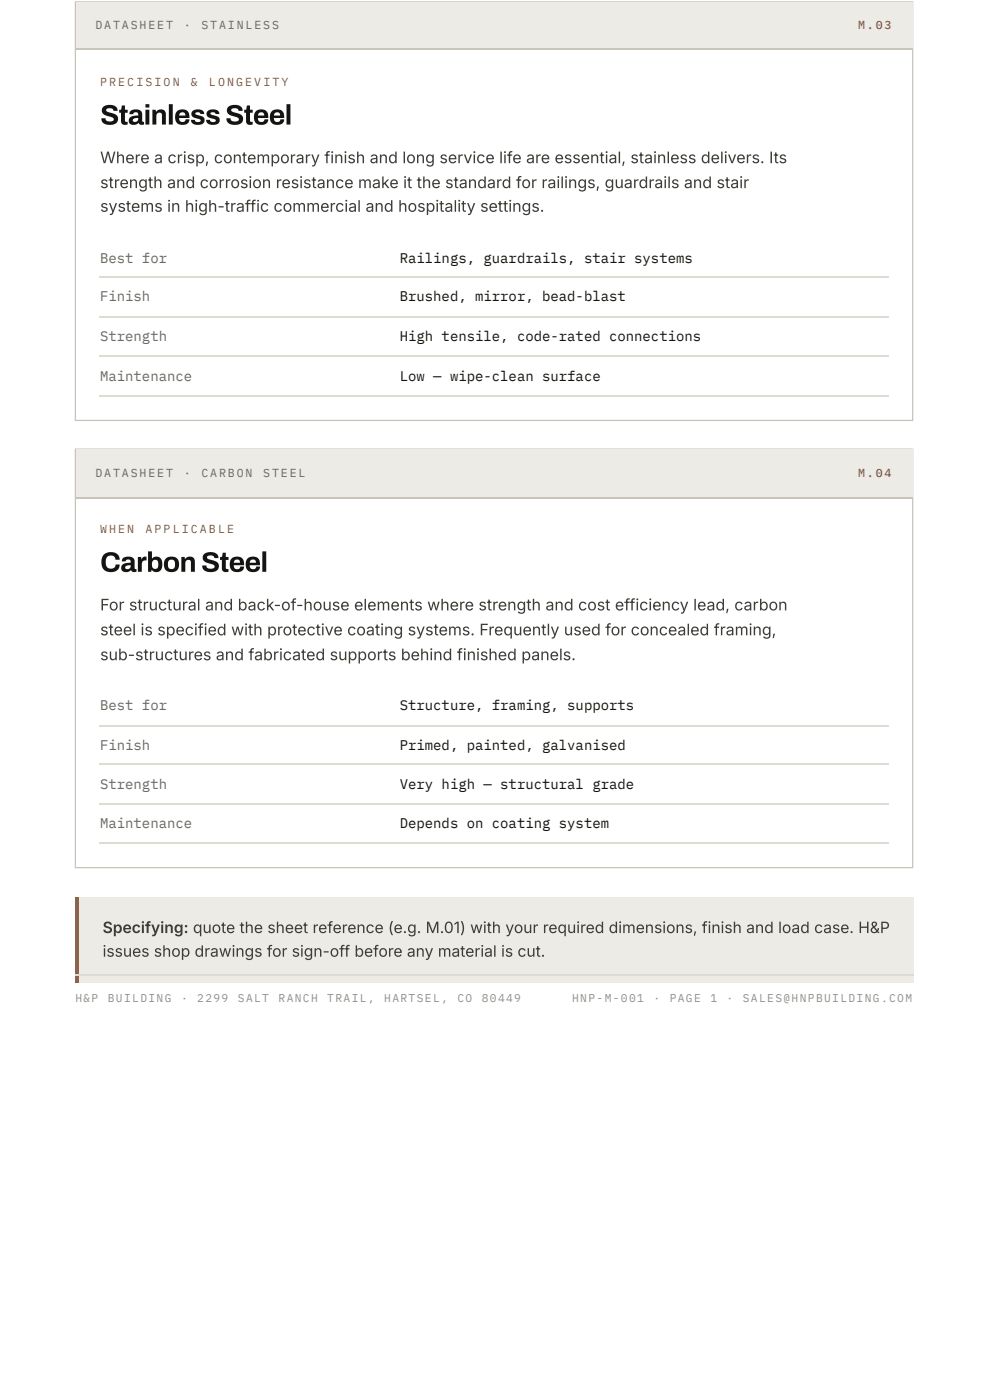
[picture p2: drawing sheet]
<svg xmlns="http://www.w3.org/2000/svg" width="210mm" height="297mm" viewBox="0 0 210 297" stroke-linecap="round" stroke-linejoin="round" font-family="sans-serif">
<defs><g id="words">
<g font-size="6" fill="#141413">
<text x="21.3" y="26.5">StainlessSteel</text>
<text x="21.3" y="121.4">CarbonSteel</text>
</g>
<g font-size="3.4" fill="#3f3d38">
<text x="21.3" y="34.7">Where a crisp, contemporary finish and long service life are essential, stainless delivers. Its</text>
<text x="21.3" y="40">strength and corrosion resistance make it the standard for railings, guardrails and stair</text>
<text x="21.3" y="45">systems in high-traffic commercial and hospitality settings.</text>
<text x="21.3" y="129.6">For structural and back-of-house elements where strength and cost efficiency lead, carbon</text>
<text x="21.3" y="134.9">steel is specified with protective coating systems. Frequently used for concealed framing,</text>
<text x="21.3" y="140.2">sub-structures and fabricated supports behind finished panels.</text>
</g>
<g font-size="3.3" fill="#3f3d38">
<text x="21.8" y="198.2">Specifying: quote the sheet reference (e.g. M.01) with your required dimensions, finish and load case. H&amp;P</text>
<text x="21.8" y="203.2">issues shop drawings for sign-off before any material is cut.</text>
</g>
<g font-size="3" fill="#6d6a62">
<text x="21.3" y="55.8">Best for</text>
<text x="21.3" y="64">Finish</text>
<text x="21.3" y="72.5">Strength</text>
<text x="21.3" y="81">Maintenance</text>
<text x="21.3" y="150.8">Best for</text>
<text x="21.3" y="159.3">Finish</text>
<text x="21.3" y="167.5">Strength</text>
<text x="21.3" y="175.9">Maintenance</text>
</g>
<g font-size="3" fill="#141413">
<text x="84.9" y="55.8">Railings, guardrails, stair systems</text>
<text x="84.9" y="64">Brushed, mirror, bead-blast</text>
<text x="84.9" y="72.5">High tensile, code-rated connections</text>
<text x="84.9" y="81">Low — wipe-clean surface</text>
<text x="84.9" y="150.8">Structure, framing, supports</text>
<text x="84.9" y="159.3">Primed, painted, galvanised</text>
<text x="84.9" y="167.5">Very high — structural grade</text>
<text x="84.9" y="175.9">Depends on coating system</text>
</g>
<g font-size="2.5" fill="#6d6a62">
<text x="20.3" y="6.1">DATASHEET</text>
<text x="39" y="6.1">·</text>
<text x="42.8" y="6.1">STAINLESS</text>
<text x="20.3" y="101.3">DATASHEET</text>
<text x="39" y="101.3">·</text>
<text x="42.8" y="101.3">CARBON</text>
<text x="55.9" y="101.3">STEEL</text>
</g>
<g font-size="2.5" fill="#a85a34">
<text x="182.2" y="6.1">M.03</text>
<text x="21.3" y="18.3">P R E C I S I O N</text>
<text x="40.5" y="18.3">&amp;</text>
<text x="44.4" y="18.3">L O N G E V I T Y</text>
<text x="182.2" y="101.3">M.04</text>
<text x="21.3" y="113.2">W H E N</text>
<text x="30.9" y="113.2">A P P L I C A B L E</text>
</g>
<g font-size="2.4" fill="#94918a">
<text x="16" y="212.7">H&amp;P</text>
<text x="22.9" y="212.7">BUILDING</text>
<text x="38.4" y="212.7">·</text>
<text x="41.9" y="212.7">2299</text>
<text x="50.5" y="212.7">SALT</text>
<text x="59.2" y="212.7">RANCH</text>
<text x="69.5" y="212.7">TRAIL,</text>
<text x="81.6" y="212.7">HARTSEL,</text>
<text x="97.1" y="212.7">CO</text>
<text x="102.3" y="212.7">80449</text>
<text x="121.5" y="212.7">HNP-M-001</text>
<text x="138.8" y="212.7">·</text>
<text x="142.2" y="212.7">PAGE</text>
<text x="150.8" y="212.7">1</text>
<text x="154.3" y="212.7">·</text>
<text x="157.7" y="212.7">SALES@HNPBUILDING.COM</text>
</g>
</g></defs>
<path d="M16 .4h177.8v88.9h-177.8z" fill="none" stroke="#c8c4ba" stroke-width=".26"/>
<path d="M16.1 .5h177.6v10.1h-177.6z" fill="#edebe5"/>
<path d="M16.1 10.5h177.6M16 95.4h177.8v88.9h-177.8z" fill="none" stroke="#c8c4ba" stroke-width=".26"/>
<path d="M21.2 58.9h167.4M21.2 67.3h167.4M21.2 75.5h167.4M21.2 84h167.4" fill="none" stroke="#dedbd3" stroke-width=".26"/>
<path d="M16.1 95.5h177.6v10.3h-177.6z" fill="#edebe5"/>
<path d="M16.1 105.7h177.6" fill="none" stroke="#c8c4ba" stroke-width=".26"/>
<path d="M21.2 154.1h167.4M21.2 162.3h167.4M21.2 170.8h167.4M21.2 179h167.4" fill="none" stroke="#dedbd3" stroke-width=".26"/>
<path d="M15.9 190.5h178v18.3h-178z" fill="#edebe5"/>
<path d="M15.9 190.5h.8v18.3h-.8z" fill="#a85a34"/>
<path d="M15.9 207h178" fill="none" stroke="#dedbd3" stroke-width=".26"/>
<use href="#words"/>
</svg>
